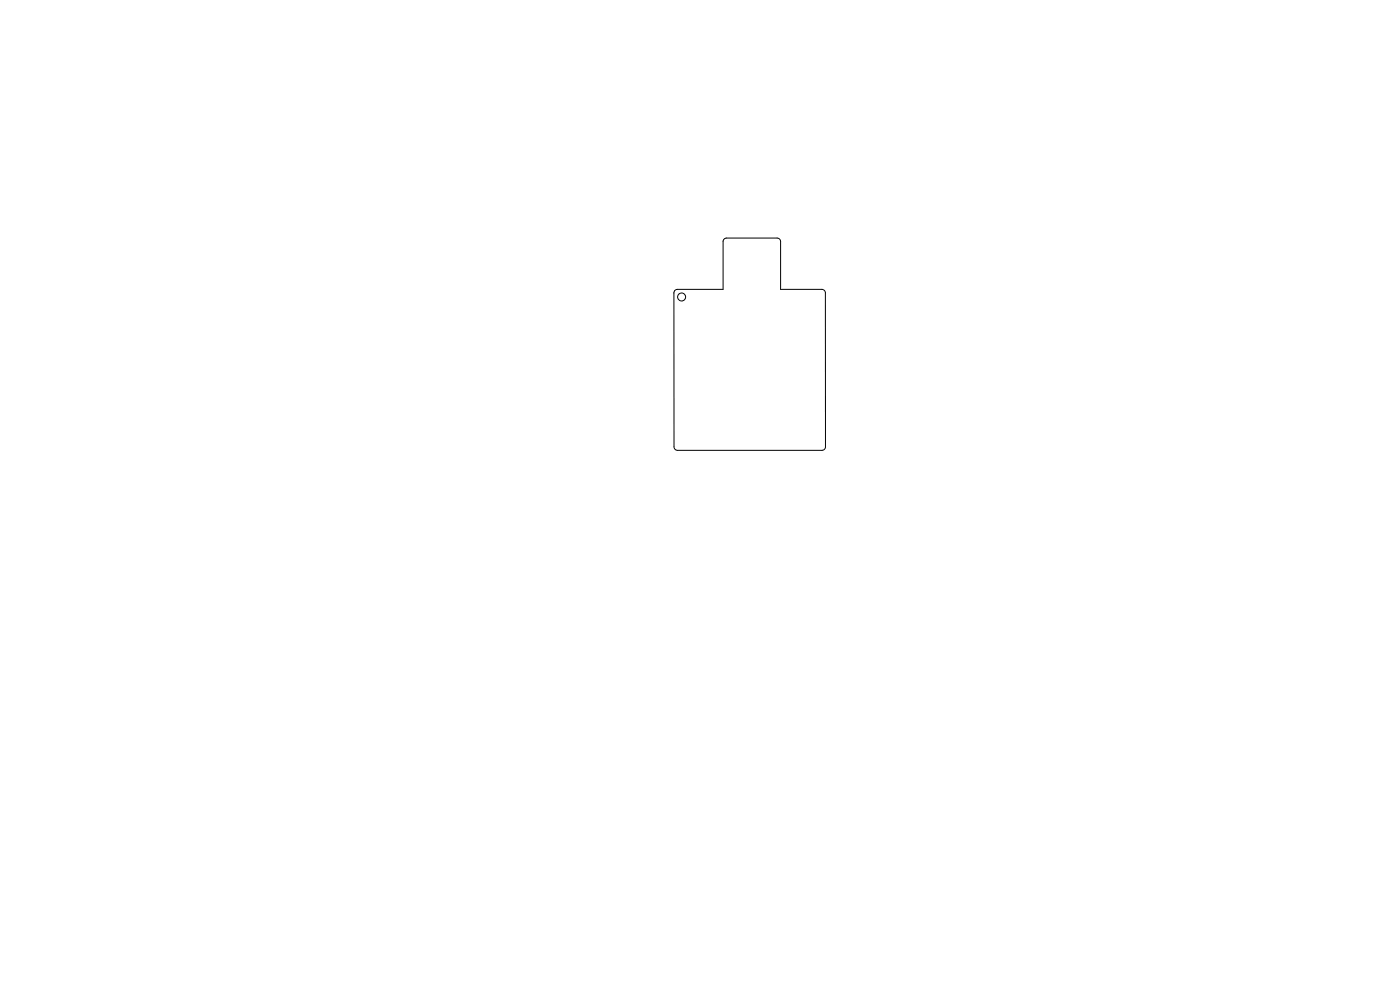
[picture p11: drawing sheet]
<svg xmlns="http://www.w3.org/2000/svg" width="297mm" height="210mm" viewBox="0 0 297 210" stroke-linecap="round" stroke-linejoin="round" font-family="sans-serif">
<g fill="none" stroke="#000" stroke-width=".21">
<path d="M153.6 50.7l.6-.2h10.7a.75 .75 0 0 1 .7 .8v10.1h8.7a.75 .75 0 0 1 .8 .7v32.7a.75 .75 0 0 1-.7 .7h-30.7a.75 .75 0 0 1-.7-.7v-32.7a.75 .75 0 0 1 .7-.7h9.7v-10.1z"/>
<circle cx="144.6" cy="63" r=".85"/>
</g>
</svg>
